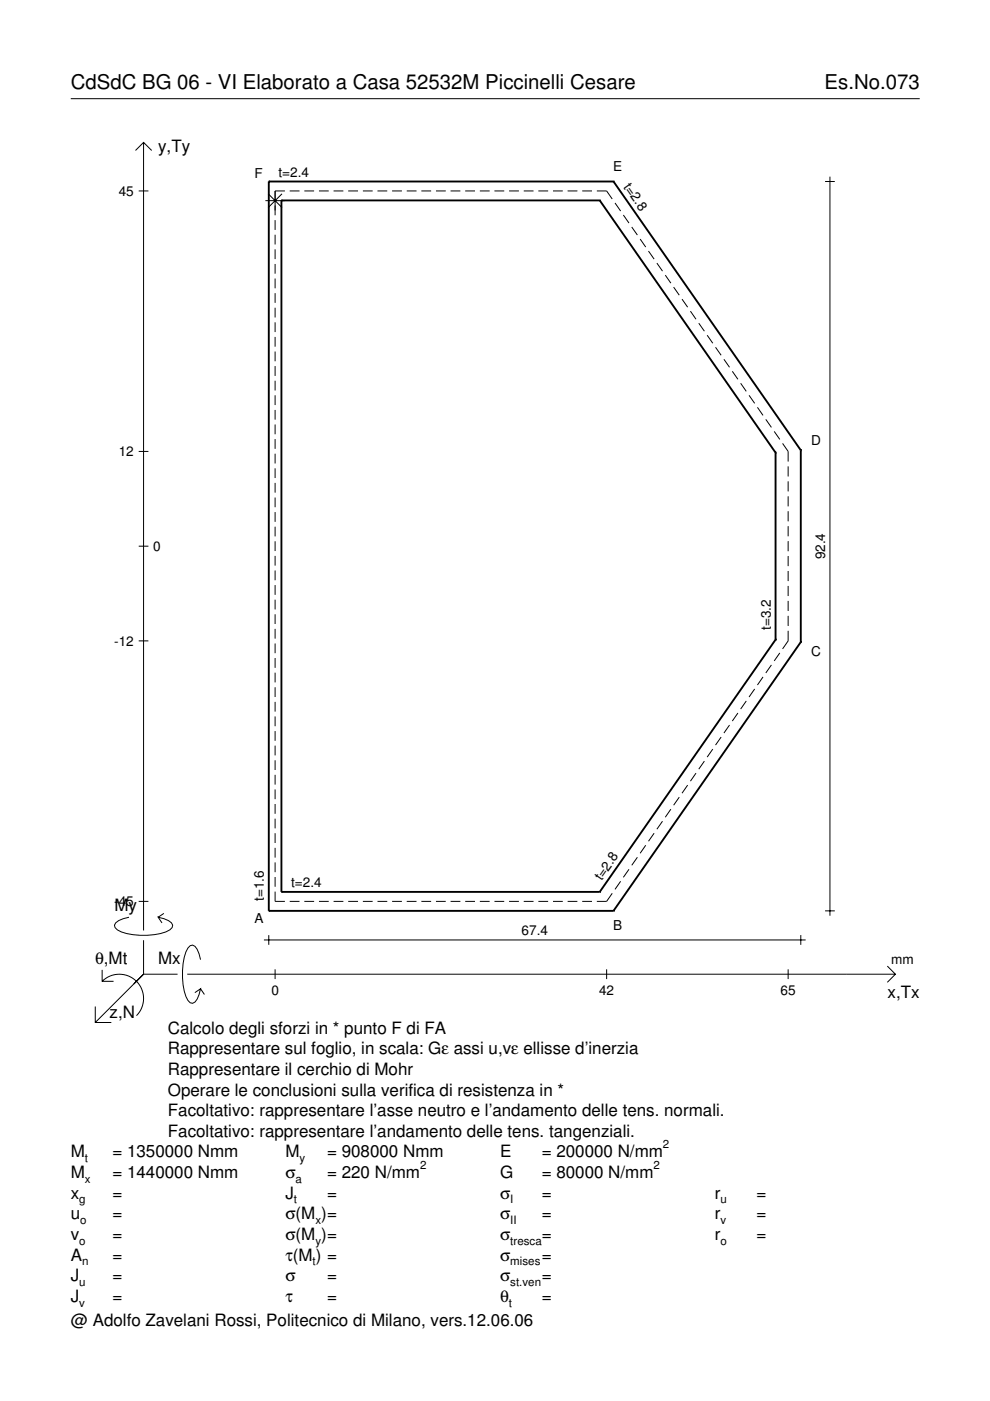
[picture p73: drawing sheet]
<svg xmlns="http://www.w3.org/2000/svg" width="210mm" height="297mm" viewBox="0 0 210 297" stroke-linecap="round" stroke-linejoin="round" font-family="sans-serif">
<defs><g id="words">
<g font-size="4.3">
<text x="15" y="18.9">CdSdC BG 06 - VI Elaborato a Casa 52532M Piccinelli Cesare</text>
<text x="174.8" y="18.9">Es.No.073</text>
</g>
<g font-size="3.6">
<text x="33.5" y="32.3">y,Ty</text>
<text x="24.3" y="193.2">My</text>
<text x="20.1" y="204.5">θ,Mt</text>
<text x="33.5" y="204.5">Mx</text>
<text x="23.2" y="215.8">z,N</text>
<text x="188.2" y="211.7">x,Tx</text>
<text x="35.6" y="219.2">Calcolo degli sforzi in * punto F di FA</text>
<text x="35.6" y="227.9">Rappresentare il cerchio di Mohr</text>
<text x="35.6" y="223.5">Rappresentare sul foglio, in scala: Gε assi u,vε ellisse d’inerzia</text>
<text x="35.6" y="232.3">Operare le conclusioni sulla verifica di resistenza in *</text>
<text x="35.6" y="236.7">Facoltativo: rappresentare l’asse neutro e l’andamento delle tens. normali.</text>
<text x="15" y="245.4">M</text>
<text x="23.8" y="245.4">= 1350000 Nmm</text>
<text x="35.6" y="241">Facoltativo: rappresentare l’andamento delle tens. tangenziali.</text>
<text x="60.5" y="245.4">M</text>
<text x="69.3" y="245.4">= 908000 Nmm</text>
<text x="106" y="245.4">E</text>
<text x="114.9" y="245.4">= 200000 N/mm</text>
<text x="15" y="249.8">M</text>
<text x="23.8" y="249.8">= 1440000 Nmm</text>
<text x="60.5" y="249.8">σ</text>
<text x="69.3" y="249.8">= 220 N/mm</text>
<text x="106" y="249.8">G</text>
<text x="114.9" y="249.8">= 80000 N/mm</text>
<text x="15" y="254.2">x</text>
<text x="23.8" y="254.2">=</text>
<text x="60.5" y="254.2">J</text>
<text x="69.3" y="254.2">=</text>
<text x="106" y="254.2">σ</text>
<text x="114.9" y="254.2">=</text>
<text x="151.5" y="254.2">r</text>
<text x="160.4" y="254.2">=</text>
<text x="15" y="258.5">u</text>
<text x="15" y="262.9">v</text>
<text x="23.8" y="258.5">=</text>
<text x="23.8" y="262.9">=</text>
<text x="60.5" y="262.9">σ(M )=</text>
<text x="60.5" y="258.5">σ(M )=</text>
<text x="106" y="258.5">σ</text>
<text x="106" y="262.9">σ</text>
<text x="114.9" y="258.5">=</text>
<text x="114.9" y="262.9">=</text>
<text x="151.5" y="258.5">r</text>
<text x="151.5" y="262.9">r</text>
<text x="160.4" y="258.5">=</text>
<text x="160.4" y="262.9">=</text>
<text x="15" y="267.3">A</text>
<text x="23.8" y="267.3">=</text>
<text x="60.5" y="267.3">τ(M ) =</text>
<text x="106" y="267.3">σ</text>
<text x="114.9" y="267.3">=</text>
<text x="15" y="271.7">J</text>
<text x="23.8" y="271.7">=</text>
<text x="60.5" y="271.7">σ</text>
<text x="69.3" y="271.7">=</text>
<text x="106" y="271.7">σ</text>
<text x="114.9" y="271.7">=</text>
<text x="15" y="281.2">@ Adolfo Zavelani Rossi, Politecnico di Milano, vers.12.06.06</text>
<text x="15" y="276">J</text>
<text x="23.8" y="276">=</text>
<text x="60.5" y="276">τ</text>
<text x="69.3" y="276">=</text>
<text x="106" y="276">θ</text>
<text x="114.9" y="276">=</text>
</g>
<g font-size="2.9">
<text x="25.2" y="41.5">45</text>
<text x="53.9" y="37.7">F</text>
<text x="59" y="37.5">t=2.4</text>
<text x="130" y="36.2">E</text>
<text x="132.1" y="39.6" transform="rotate(55 132.1 39.6)">t=2.8</text>
<text x="172" y="94.3">D</text>
<text x="25.2" y="96.7">12</text>
<text x="32.5" y="116.8">0</text>
<text x="174.9" y="118.6" transform="rotate(-90 174.9 118.6)">92.4</text>
<text x="24.2" y="136.9">-12</text>
<text x="163.4" y="133.6" transform="rotate(-90 163.4 133.6)">t=3.2</text>
<text x="172" y="139.1">C</text>
<text x="56" y="191.1" transform="rotate(-90 56 191.1)">t=1.6</text>
<text x="61.7" y="188.1">t=2.4</text>
<text x="127.5" y="186.8" transform="rotate(-55 127.5 186.8)">t=2.8</text>
<text x="24.2" y="192.1">-45</text>
<text x="53.9" y="195.7">A</text>
<text x="130" y="197.2">B</text>
<text x="110.6" y="198.3">67.4</text>
<text x="189" y="204.5">mm</text>
<text x="57.5" y="210.9">0</text>
<text x="127" y="210.9">42</text>
<text x="165.5" y="210.9">65</text>
</g>
<g font-size="2.4">
<text x="140.6" y="243.4">2</text>
<text x="18" y="246.4">t</text>
<text x="18" y="250.8">x</text>
<text x="62.7" y="250.8">a</text>
<text x="63.5" y="246.4">y</text>
<text x="89.1" y="247.8">2</text>
<text x="138.6" y="247.8">2</text>
<text x="16.8" y="255.2">g</text>
<text x="62.3" y="255.2">t</text>
<text x="108.2" y="255.2">I</text>
<text x="152.7" y="255.2">u</text>
<text x="16.8" y="263.9">o</text>
<text x="17" y="259.5">o</text>
<text x="66.9" y="259.5">x</text>
<text x="66.9" y="263.9">y</text>
<text x="108.2" y="259.5">II</text>
<text x="108.2" y="263.9">tresca</text>
<text x="152.7" y="259.5">v</text>
<text x="152.7" y="263.9">o</text>
<text x="17.4" y="268.3">n</text>
<text x="66.3" y="268.3">t</text>
<text x="108.2" y="268.3">mises</text>
<text x="16.8" y="272.7">u</text>
<text x="108.2" y="272.7">st.ven</text>
<text x="16.8" y="277">v</text>
<text x="107.9" y="277">t</text>
</g>
</g></defs>
<g fill="none" stroke="#000" stroke-width=".21">
<path d="M15 20.9h180M28.7 31.9l1.7-1.7 1.8 1.7M30.4 30.2v167.1M174.9 38.5h2.1M176 37.5v156.7M29.4 40.5h2.1M56.3 42.5h4.1M56.9 41.1l2.9 2.9M58.3 46.7v2M58.3 49.8v2M58.3 52.9v2M58.3 56v2"/>
<path d="M58.3 59.1v2M59.8 41.1l-2.9 2.9M60.4 40.5h-2.1v5.1M61.4 40.5h2.1M64.5 40.5h2.1M67.6 40.5h2.1M70.7 40.5h2.1M73.8 40.5h2.1M76.9 40.5h2.1M80 40.5h2.1M83.1 40.5h2.1M86.2 40.5h2.1"/>
<path d="M89.3 40.5h2.1M92.4 40.5h2.1M95.5 40.5h2.1M98.6 40.5h2.1M101.7 40.5h2.1M104.8 40.5h2.1M107.9 40.5h2.1M111 40.5h2.1M114.1 40.5h2.1M117.2 40.5h2.1M120.3 40.5h2.1M123.4 40.5h2.1"/>
<path d="M126.5 40.5h2.1l1.2 1.7M130.4 43l1.2 1.7M132.2 45.6l1.2 1.7M133.9 48.1l1.2 1.7M135.7 50.7l1.2 1.7M137.5 53.2l1.2 1.7M139.3 55.8l1.2 1.7M141.1 58.3l1.1 1.7M58.3 62.2v2M58.3 65.2v2.1M58.3 68.3v2.1M58.3 71.4v2.1"/>
<path d="M58.3 74.5v2.1M58.3 77.6v2.1M142.8 60.9l1.2 1.7M144.6 63.4l1.2 1.7M146.4 66l1.2 1.7M148.2 68.5l1.1 1.7M149.9 71.1l1.2 1.7M151.7 73.6l1.2 1.7M153.5 76.2l1.2 1.7M155.3 78.7l1.2 1.7M29.4 95.7h2.1M58.3 80.7v2.1"/>
<path d="M58.3 83.8v2.1M58.3 86.9v2.1M58.3 90v2.1M58.3 93.1v2.1M58.3 96.2v2.1M58.3 99.3v2.1M157 81.3l1.2 1.7M158.8 83.8l1.2 1.7M160.6 86.4l1.2 1.7M162.4 88.9l1.2 1.7M164.1 91.5l1.2 1.7M165.9 94l1.2 1.7v2.2"/>
<path d="M167.1 98.9v2.1M29.4 115.8h2.1M58.3 102.4v2.1M58.3 105.5v2M58.3 108.6v2M58.3 111.7v2M58.3 114.8v2M58.3 117.9v2M167.1 102.1v2.1M167.1 105.2v2.2M167.1 108.4v2.1M167.1 111.6v2.1"/>
<path d="M167.1 114.7v2.2M167.1 117.9v2.1M29.4 135.9h2.1M58.3 121v2M58.3 124.1v2M58.3 127.1v2.1M58.3 130.2v2.1M58.3 133.3v2.1M58.3 136.4v2.1M58.3 139.5v2.1M165.3 138.4l-1.2 1.7M167.1 121.1v2.1"/>
<path d="M167.1 124.2v2.2M167.1 127.4v2.1M167.1 130.6v2.1M167.1 133.7v2.2l-1.2 1.7M58.3 142.6v2.1M58.3 145.7v2.1M58.3 148.8v2.1M58.3 151.9v2.1M58.3 155v2.1M58.3 158.1v2.1M151.1 158.8l-1.2 1.7M152.9 156.3l-1.2 1.7"/>
<path d="M154.7 153.7l-1.2 1.7M156.5 151.2l-1.2 1.7M158.2 148.6l-1.2 1.7M160 146.1l-1.2 1.7M161.8 143.5l-1.2 1.7M163.6 141l-1.2 1.7M58.3 161.2v2.1M58.3 164.3v2.1M58.3 167.4v2M58.3 170.5v2M58.3 173.6v2M58.3 176.7v2"/>
<path d="M58.3 179.8v2M136.9 179.2l-1.2 1.7M138.7 176.7l-1.2 1.7M140.5 174.1l-1.2 1.7M142.2 171.6l-1.1 1.7M144 169l-1.2 1.7M145.8 166.5l-1.2 1.7M147.6 163.9l-1.2 1.7M149.3 161.4l-1.1 1.7M27.3 194.5a3.6 3.6 0 0 0-3 1.7l.1 .5a5.6 5.6 0 0 0 3.8 1.5 13.4 13.4 0 0 0 7.8-1l.5-.5 .1-.5a3.6 3.6 0 0 0-3.1-1.7l.8 1.2M29.4 191.1h2.1M30.4 199.3v7.3"/>
<path d="M34.7 193.7l-1.2 .8M56 199.3h114.8M57 198.3v2M58.3 189v2.1h2.1M58.3 182.9v2M58.3 186v2M61.4 191.1h2.1M64.5 191.1h2.1M67.6 191.1h2.1M70.7 191.1h2.1M73.8 191.1h2.1M76.9 191.1h2.1"/>
<path d="M80 191.1h2.1M83.1 191.1h2.1M86.2 191.1h2.1M89.3 191.1h2.1M92.4 191.1h2.1M95.5 191.1h2.1M98.6 191.1h2.1M101.7 191.1h2.1M104.8 191.1h2.1M107.9 191.1h2.1M111 191.1h2.1M114.1 191.1h2.1"/>
<path d="M117.2 191.1h2.1M120.3 191.1h2.1M123.4 191.1h2.1M129.8 189.4l-1.2 1.7h-2.1M131.6 186.9l-1.2 1.7M133.4 184.3l-1.2 1.7M135.1 181.8l-1.2 1.7M169.8 198.3v2M174.9 193.1h2.1M20.2 213.4v3.4h3.4M21.7 208.1a5.1 5.1 0 0 1 7.2 0 5.1 5.1 0 0 1 0 7.2M21.7 205.6v2.5h2.4"/>
<path d="M30.4 206.6l-10.2 10.2M30.4 206.6h7.2M39.7 206.6h150.1M42.5 203.5a3.6 3.6 0 0 0-1.7-3.1l-.5 .1a5.7 5.7 0 0 0-1.5 3.8 13.3 13.3 0 0 0 1 7.8l.5 .5 .5 .1a3.6 3.6 0 0 0 1.7-3.1l-1.2 .9M42.5 209.6l.8 1.3M58.3 205.5v2.1M128.6 205.5v2.1M167.1 205.5v2.1M188.1 204.8l1.7 1.8-1.7 1.7"/>
</g>
<g fill="none" stroke="#000" stroke-width=".4">
<path d="M57 38.5h.1M57 38.5h73.1M57 38.5v154.6M130.1 38.5h.1M130.1 38.5l39.7 57M59.7 42.5h.1M59.7 42.5h67.5M59.7 42.5v146.6M127.2 42.5h.1M127.2 42.5l37.2 53.5M164.4 96h.1M164.4 96v39.6"/>
<path d="M169.8 95.5h.1M169.8 95.5v40.6M164.4 135.6h.1M164.4 135.6l-37.2 53.5M169.8 136.1h.1M169.8 136.1l-39.7 57M57 193.1h.1M57 193.1h73.1M59.7 189.1h.1M59.7 189.1h67.5M127.2 189.1h.1M130.1 193.1h.1"/>
</g>
<use href="#words"/>
</svg>
